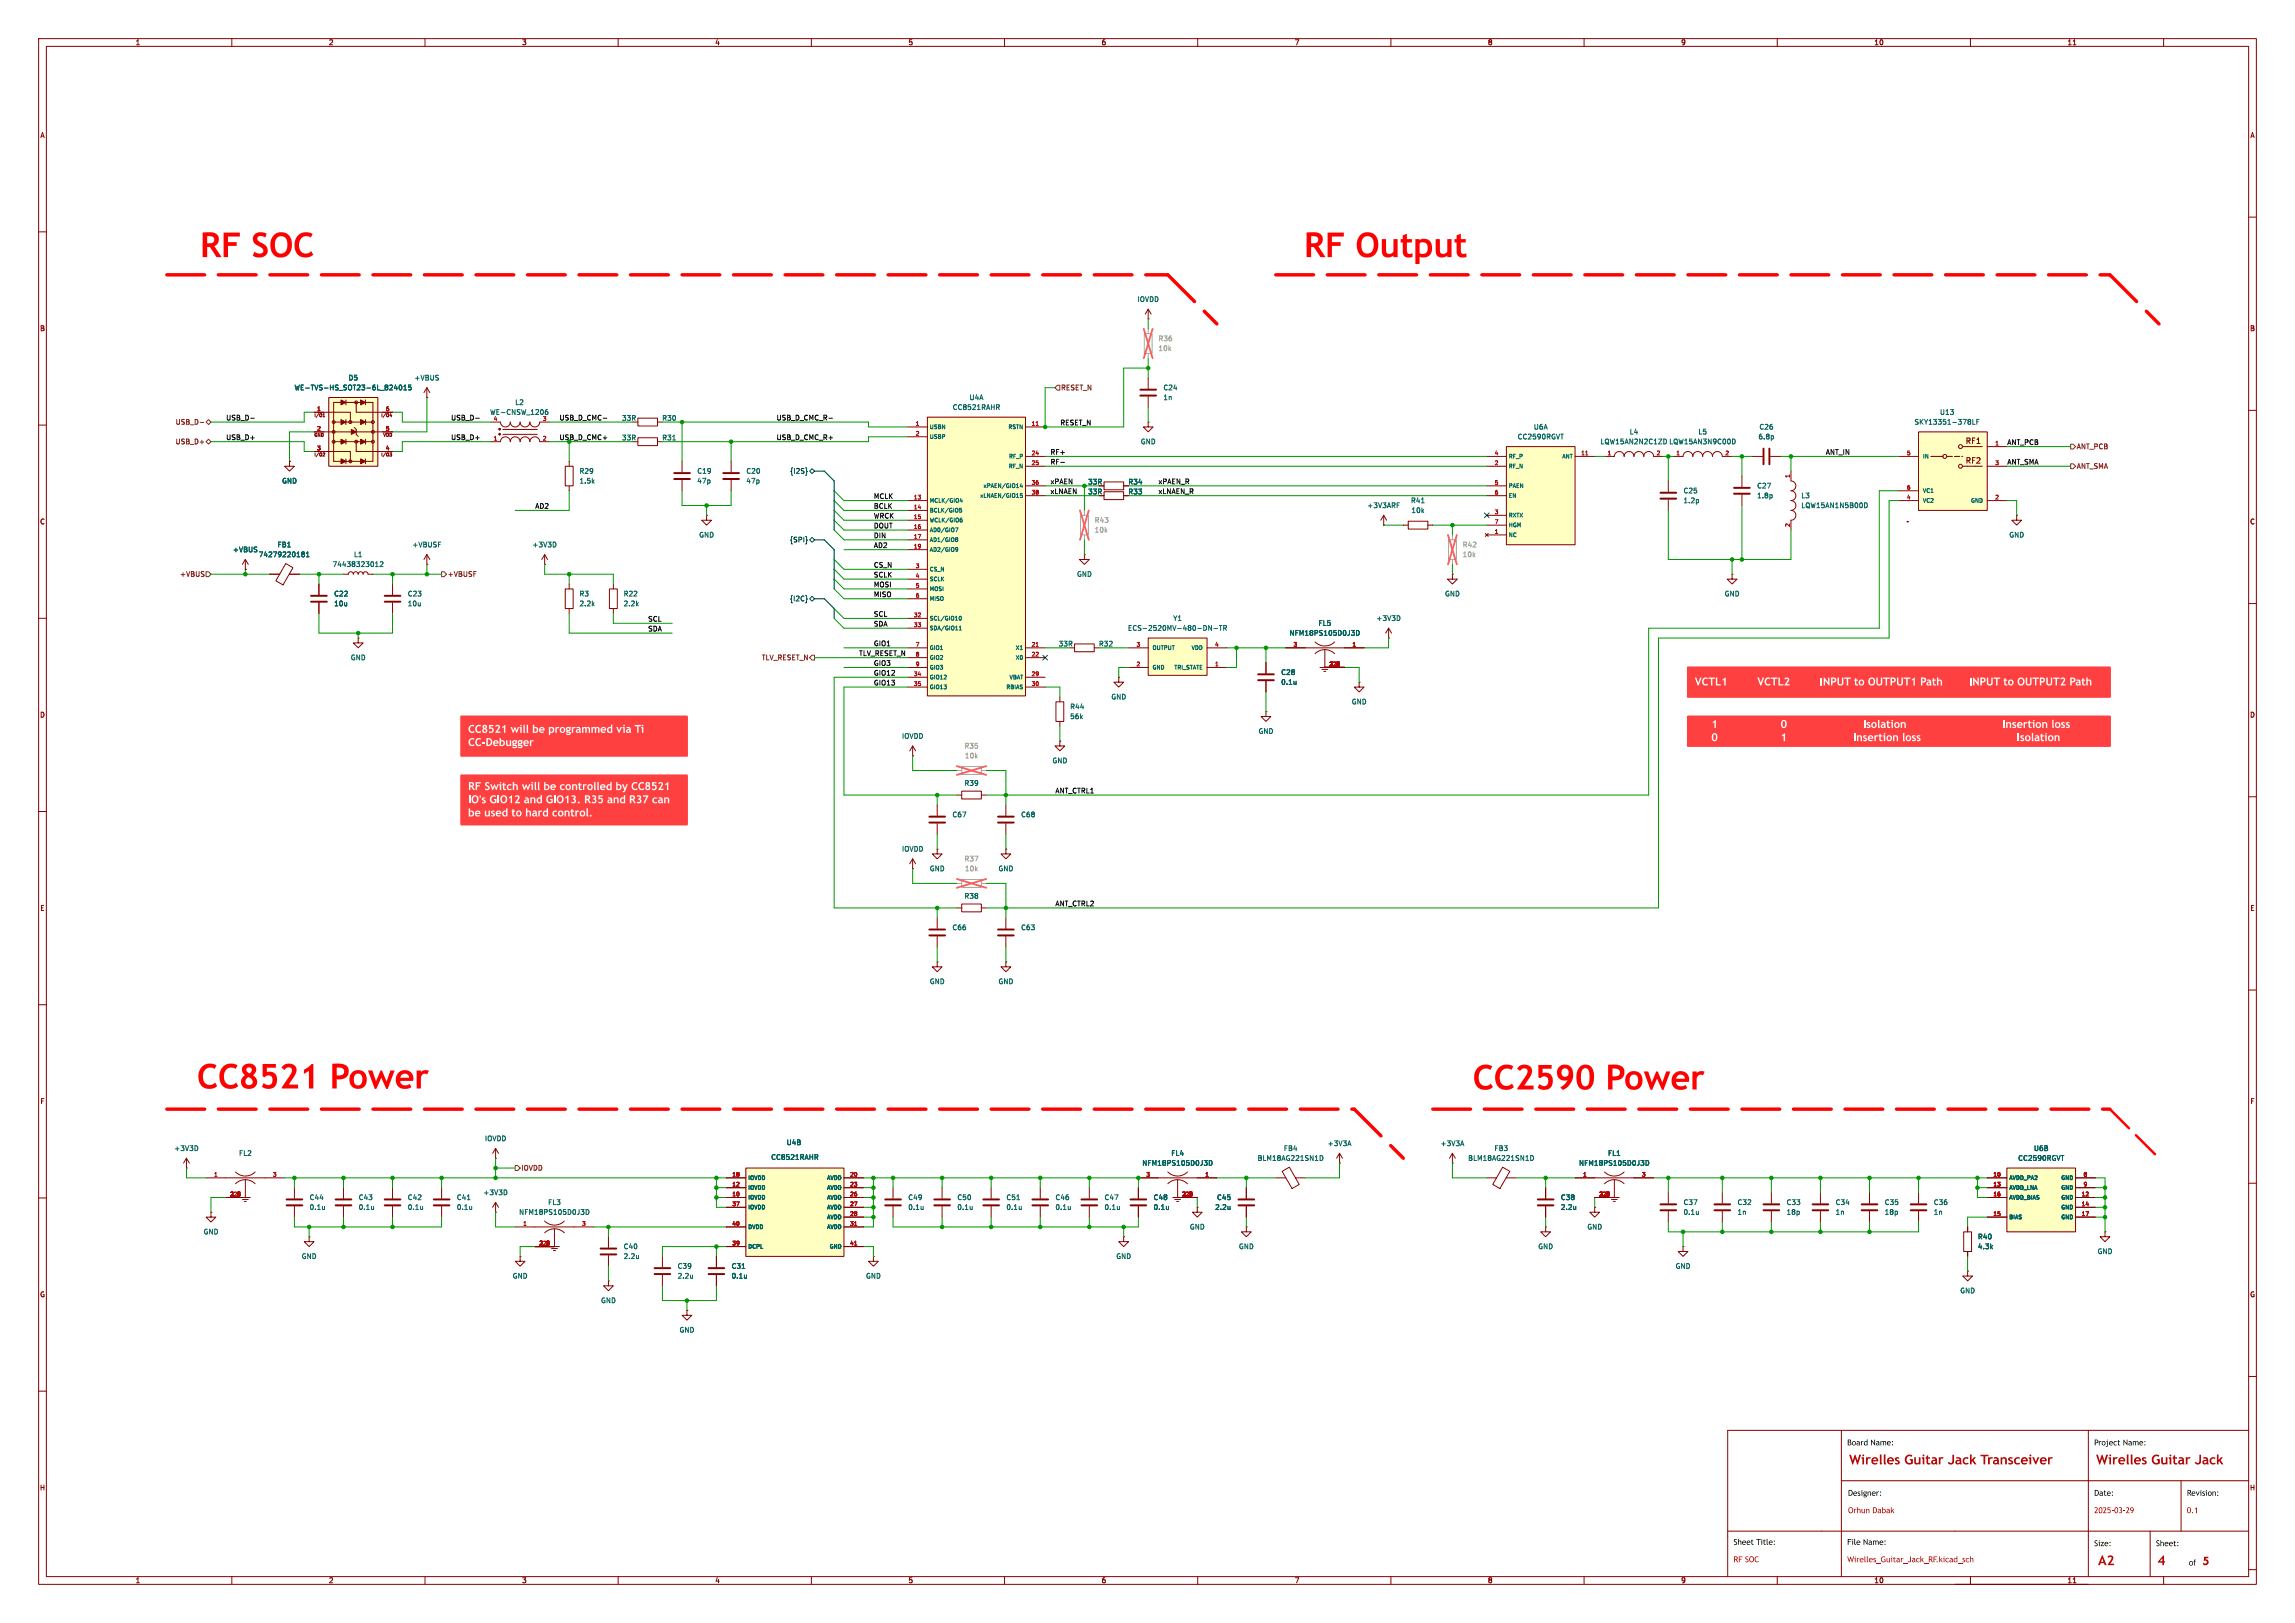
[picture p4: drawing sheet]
<svg xmlns="http://www.w3.org/2000/svg" width="594mm" height="420mm" viewBox="0 0 594 420" stroke-linecap="round" stroke-linejoin="round" font-family="sans-serif">
<defs><g id="words">
<g font-size="8.8" fill="#f00">
<text x="51.8" y="69.1">RFSOC</text>
<text x="337.5" y="69.1">RFOutput</text>
<text x="51" y="284.3">CC8521 Power</text>
<text x="381.2" y="284.5">CC2590 Power</text>
</g>
<g font-size="3.5" fill="#c20000">
<text x="478.6" y="380">Wirelles Guitar Jack Transceiver</text>
<text x="542.5" y="380">Wirelles Guitar Jack</text>
<text x="543" y="406">A2</text>
<text x="558.4" y="406">4</text>
<text x="570" y="405.9">5</text>
</g>
<g font-size="2.8" fill="#fff">
<text x="438.7" y="178.2">VCTL1</text>
<text x="454.8" y="178.2">VCTL2</text>
<text x="471" y="178.2">INPUTto OUTPUT1Path</text>
<text x="509.7" y="178.2">INPUTto OUTPUT2Path</text>
<text x="121.2" y="190.5">CC8521 will be programmedvia Ti</text>
<text x="442.9" y="189.2">1</text>
<text x="460.9" y="189.2">0</text>
<text x="482.2" y="189.2">Isolation</text>
<text x="518.3" y="189.2">Insertion loss</text>
<text x="121.2" y="193.9">CC-Debugger</text>
<text x="442.9" y="192.6">0</text>
<text x="460.9" y="192.6">1</text>
<text x="479.6" y="192.6">Insertion loss</text>
<text x="522" y="192.6">Isolation</text>
<text x="121.2" y="205.3">RFSwitch will be controlled by CC8521</text>
<text x="121.2" y="208.7">IO'sGIO12 and GIO13. R35 and R37 can</text>
<text x="121.2" y="212.1">be usedto hard control.</text>
</g>
<g font-size="2.1">
<text x="478.1" y="374.6">Board Name:</text>
<text x="542" y="374.6">Project Name:</text>
<text x="478.3" y="387.7">Designer:</text>
<text x="542" y="387.7">Date:</text>
<text x="566" y="387.7">Revision:</text>
<text x="448.7" y="400.4">Sheet Title:</text>
<text x="478.1" y="400.4">File Name:</text>
<text x="542" y="400.7">Size:</text>
<text x="558" y="400.7">Sheet:</text>
<text x="566.5" y="405.7">of</text>
</g>
<g font-size="2.1" fill="#c20000">
<text x="478.3" y="392.2">Orhun Dabak</text>
<text x="542" y="392.2">2025-03-29</text>
<text x="566" y="392.2">0.1</text>
<text x="448.7" y="404.9">RFSOC</text>
<text x="478.1" y="404.9">Wirelles_Guitar_Jack_RF.kicad_sch</text>
</g>
<g font-size="2" fill="#840000">
<text x="508.6" y="115.1">RF1</text>
<text x="508.6" y="120.2">RF2</text>
</g>
<g font-size="1.8" fill="#840000">
<text x="35" y="11.9">1</text>
<text x="85" y="11.9">2</text>
<text x="135" y="11.9">3</text>
<text x="185" y="11.9">4</text>
<text x="235" y="11.9">5</text>
<text x="285" y="11.9">6</text>
<text x="335" y="11.9">7</text>
<text x="385" y="11.9">8</text>
<text x="435" y="11.9">9</text>
<text x="485" y="11.9">10</text>
<text x="535" y="11.9">11</text>
<text x="10.3" y="35.9">A</text>
<text x="582.3" y="35.9">A</text>
<text x="10.3" y="85.9">B</text>
<text x="582.3" y="85.9">B</text>
<text x="10.3" y="135.9">C</text>
<text x="582.3" y="135.9">C</text>
<text x="10.3" y="185.9">D</text>
<text x="582.3" y="185.9">D</text>
<text x="10.3" y="235.9">E</text>
<text x="582.3" y="235.9">E</text>
<text x="10.3" y="285.9">F</text>
<text x="582.3" y="285.9">F</text>
<text x="10.3" y="335.9">G</text>
<text x="582.3" y="335.9">G</text>
<text x="10.2" y="385.9">H</text>
<text x="582.2" y="385.9">H</text>
<text x="35" y="409.9">1</text>
<text x="85" y="409.9">2</text>
<text x="135" y="409.9">3</text>
<text x="185" y="409.9">4</text>
<text x="235" y="409.9">5</text>
<text x="285" y="409.9">6</text>
<text x="335" y="409.9">7</text>
<text x="385" y="409.9">8</text>
<text x="435" y="409.9">9</text>
<text x="485" y="409.9">10</text>
<text x="535" y="409.9">11</text>
</g>
<g font-size="1.8" fill="#006464">
<text x="294.3" y="78.3">IOVDD</text>
<text x="76.1" y="101.2">WE-TVS-HS_SOT23-6L_824015</text>
<text x="90.1" y="98.7">D5</text>
<text x="107.2" y="98.7">+VBUS</text>
<text x="301" y="101.2">C24</text>
<text x="126.7" y="107.5">WE-CNSW_1206</text>
<text x="133.2" y="105">L2</text>
<text x="246.5" y="106.3">CC8521RAHR</text>
<text x="250.8" y="103.7">U4A</text>
<text x="301" y="103.7">1n</text>
<text x="502" y="107.5">U13</text>
<text x="160.9" y="109.1">33R</text>
<text x="171.3" y="109.1">R30</text>
<text x="392.7" y="113.9">CC2590RGVT</text>
<text x="396.9" y="111.4">U6A</text>
<text x="421.7" y="112.6">L4</text>
<text x="439.5" y="112.6">L5</text>
<text x="455" y="113.9">6.8p</text>
<text x="455.3" y="111.4">C26</text>
<text x="495.4" y="110.1">SKY13351-378LF</text>
<text x="160.9" y="114.1">33R</text>
<text x="171.3" y="114.1">R31</text>
<text x="295.1" y="115.2">GND</text>
<text x="414.1" y="115.2">LQW15AN2N2C1ZD</text>
<text x="431.9" y="115.2">LQW15AN3N9C00D</text>
<text x="72.9" y="125.3">GND</text>
<text x="149.9" y="125.3">1.5k</text>
<text x="149.9" y="122.8">R29</text>
<text x="180.3" y="122.8">C19</text>
<text x="180.3" y="125.3">47p</text>
<text x="193" y="122.8">C20</text>
<text x="193" y="125.3">47p</text>
<text x="281.5" y="125.6">33R</text>
<text x="291.9" y="125.6">R34</text>
<text x="281.5" y="128.1">33R</text>
<text x="291.9" y="128.1">R33</text>
<text x="353.8" y="131.7">+3V3ARF</text>
<text x="365.1" y="130.4">R41</text>
<text x="435.6" y="127.9">C25</text>
<text x="435.6" y="130.4">1.2p</text>
<text x="454.7" y="126.6">C27</text>
<text x="454.7" y="129.1">1.8p</text>
<text x="466.1" y="129.1">L3</text>
<text x="466.1" y="131.7">LQW15AN1N5B00D</text>
<text x="365.2" y="132.9">10k</text>
<text x="60.2" y="143.1">+VBUS</text>
<text x="71.7" y="141.8">FB1</text>
<text x="106.6" y="141.8">+VBUSF</text>
<text x="137.7" y="141.8">+3V3D</text>
<text x="180.8" y="139.3">GND</text>
<text x="519.9" y="139.3">GND</text>
<text x="66.9" y="144.4">74279220181</text>
<text x="86" y="146.9">74438323012</text>
<text x="91.5" y="144.4">L1</text>
<text x="278.6" y="149.5">GND</text>
<text x="86.4" y="154.5">C22</text>
<text x="105.4" y="154.5">C23</text>
<text x="149.9" y="154.5">R3</text>
<text x="161.3" y="154.5">R22</text>
<text x="373.9" y="154.5">GND</text>
<text x="446.3" y="154.5">GND</text>
<text x="86.4" y="157.1">10u</text>
<text x="105.4" y="157.1">10u</text>
<text x="149.9" y="157.1">2.2k</text>
<text x="161.3" y="157.1">2.2k</text>
<text x="303.6" y="160.9">Y1</text>
<text x="356.1" y="160.9">+3V3D</text>
<text x="273.9" y="167.5">33R</text>
<text x="284.3" y="167.5">R32</text>
<text x="291.8" y="163.4">ECS-2520MV-480-DN-TR</text>
<text x="333.6" y="164.7">NFM18PS105D0J3D</text>
<text x="341.1" y="162.2">FL5</text>
<text x="90.7" y="171">GND</text>
<text x="331.5" y="174.9">C28</text>
<text x="331.5" y="177.4">0.1u</text>
<text x="276.9" y="183.7">R44</text>
<text x="287.5" y="181.2">GND</text>
<text x="349.8" y="182.5">GND</text>
<text x="233.3" y="191.4">IOVDD</text>
<text x="276.9" y="186.3">56k</text>
<text x="325.6" y="190.1">GND</text>
<text x="272.3" y="197.7">GND</text>
<text x="249.5" y="203.6">R39</text>
<text x="246.4" y="211.7">C67</text>
<text x="264.2" y="211.7">C68</text>
<text x="233.3" y="220.6">IOVDD</text>
<text x="240.5" y="225.7">GND</text>
<text x="258.3" y="225.7">GND</text>
<text x="249.5" y="232.8">R38</text>
<text x="246.4" y="240.9">C66</text>
<text x="264.2" y="240.9">C63</text>
<text x="240.5" y="254.9">GND</text>
<text x="258.3" y="254.9">GND</text>
<text x="45" y="298">+3V3D</text>
<text x="61.7" y="299.3">FL2</text>
<text x="125.4" y="295.5">IOVDD</text>
<text x="203.5" y="296.5">U4B</text>
<text x="303" y="299.3">FL4</text>
<text x="332.2" y="298">FB4</text>
<text x="343.5" y="296.8">+3V3A</text>
<text x="372.7" y="296.8">+3V3A</text>
<text x="386.7" y="298">FB3</text>
<text x="416.1" y="299.3">FL1</text>
<text x="526.3" y="298">U6B</text>
<text x="199.5" y="300.3">CC8521RAHR</text>
<text x="295.5" y="301.9">NFM18PS105D0J3D</text>
<text x="325.4" y="300.6">BLM18AG221SN1D</text>
<text x="379.9" y="300.6">BLM18AG221SN1D</text>
<text x="408.6" y="301.9">NFM18PS105D0J3D</text>
<text x="522.2" y="300.6">CC2590RGVT</text>
<text x="80" y="310.7">C44</text>
<text x="92.7" y="310.7">C43</text>
<text x="105.4" y="310.7">C42</text>
<text x="118.1" y="310.7">C41</text>
<text x="125" y="309.5">+3V3D</text>
<text x="235" y="310.7">C49</text>
<text x="247.7" y="310.7">C50</text>
<text x="260.4" y="310.7">C51</text>
<text x="273.1" y="310.7">C46</text>
<text x="285.8" y="310.7">C47</text>
<text x="298.5" y="310.7">C48</text>
<text x="314.9" y="310.7">C45</text>
<text x="403.9" y="310.7">C38</text>
<text x="80" y="313.3">0.1u</text>
<text x="92.7" y="313.3">0.1u</text>
<text x="105.4" y="313.3">0.1u</text>
<text x="118.1" y="313.3">0.1u</text>
<text x="134.2" y="314.6">NFM18PS105D0J3D</text>
<text x="141.7" y="312">FL3</text>
<text x="235" y="313.3">0.1u</text>
<text x="247.7" y="313.3">0.1u</text>
<text x="260.4" y="313.3">0.1u</text>
<text x="273.1" y="313.3">0.1u</text>
<text x="285.8" y="313.3">0.1u</text>
<text x="298.5" y="313.3">0.1u</text>
<text x="314.4" y="313.3">2.2u</text>
<text x="403.9" y="313.3">2.2u</text>
<text x="435.6" y="312">C37</text>
<text x="435.6" y="314.6">0.1u</text>
<text x="449.6" y="312">C32</text>
<text x="449.6" y="314.6">1n</text>
<text x="462.3" y="312">C33</text>
<text x="462.3" y="314.6">18p</text>
<text x="475" y="312">C34</text>
<text x="475" y="314.6">1n</text>
<text x="487.7" y="312">C35</text>
<text x="487.7" y="314.6">18p</text>
<text x="500.4" y="312">C36</text>
<text x="500.4" y="314.6">1n</text>
<text x="52.6" y="319.6">GND</text>
<text x="161.3" y="323.4">C40</text>
<text x="307.8" y="318.4">GND</text>
<text x="320.5" y="323.4">GND</text>
<text x="398" y="323.4">GND</text>
<text x="410.7" y="318.4">GND</text>
<text x="511.8" y="320.9">R40</text>
<text x="511.8" y="323.4">4.3k</text>
<text x="78" y="326">GND</text>
<text x="161.3" y="326">2.2u</text>
<text x="175.3" y="328.5">C39</text>
<text x="189.2" y="328.5">C31</text>
<text x="288.8" y="326">GND</text>
<text x="433.6" y="328.5">GND</text>
<text x="542.8" y="324.7">GND</text>
<text x="132.6" y="331.1">GND</text>
<text x="175.3" y="331.1">2.2u</text>
<text x="189.2" y="331.1">0.1u</text>
<text x="224" y="331.1">GND</text>
<text x="507.2" y="334.9">GND</text>
<text x="155.4" y="337.4">GND</text>
<text x="175.8" y="345">GND</text>
</g>
<g font-size="1.8" fill="#989898">
<text x="299.7" y="88.5">R36</text>
<text x="299.7" y="91">10k</text>
<text x="283.2" y="135.5">R43</text>
<text x="283.2" y="138">10k</text>
<text x="378.5" y="141.8">R42</text>
<text x="378.5" y="144.4">10k</text>
<text x="249.5" y="193.9">R35</text>
<text x="249.6" y="196.4">10k</text>
<text x="249.5" y="223.1">R37</text>
<text x="249.6" y="225.7">10k</text>
</g>
<g font-size="1.8" fill="#725600">
<text x="274.5" y="101.2">RESET_N</text>
<text x="45.3" y="110.1">USB_D-</text>
<text x="45.3" y="115.2">USB_D+</text>
<text x="537.4" y="116.4">ANT_PCB</text>
<text x="537.4" y="121.5">ANT_SMA</text>
<text x="46.5" y="149.5">+VBUS</text>
<text x="115.8" y="149.5">+VBUSF</text>
<text x="197.1" y="171">TLV_RESET_N</text>
<text x="134.8" y="303.1">IOVDD</text>
</g>
<g font-size="1.8" fill="#0f0f0f">
<text x="58.4" y="108.9">USB_D-</text>
<text x="58.4" y="113.9">USB_D+</text>
<text x="116.6" y="113.9">USB_D+</text>
<text x="116.6" y="108.9">USB_D-</text>
<text x="144.7" y="108.9">USB_D_CMC-</text>
<text x="200.9" y="108.9">USB_D_CMC_R-</text>
<text x="200.9" y="113.9">USB_D_CMC_R+</text>
<text x="274.3" y="110.1">RESET_N</text>
<text x="271.8" y="117.8">RF+</text>
<text x="472.4" y="117.8">ANT_IN</text>
<text x="519.4" y="115.2">ANT_PCB</text>
<text x="271.8" y="125.4">xPAEN</text>
<text x="271.8" y="120.3">RF-</text>
<text x="299.7" y="125.4">xPAEN_R</text>
<text x="519.4" y="120.3">ANT_SMA</text>
<text x="138.4" y="131.7">AD2</text>
<text x="226.1" y="129.2">MCLK</text>
<text x="226.1" y="131.7">BCLK</text>
<text x="271.8" y="127.9">xLNAEN</text>
<text x="299.7" y="127.9">xLNAEN_R</text>
<text x="226.1" y="136.8">DOUT</text>
<text x="226.1" y="134.3">WRCK</text>
<text x="226.1" y="139.3">DIN</text>
<text x="226.1" y="141.9">AD2</text>
<text x="226.1" y="149.5">SCLK</text>
<text x="226.1" y="147">CS_N</text>
<text x="226.1" y="152">MOSI</text>
<text x="226.1" y="154.6">MISO</text>
<text x="167.6" y="160.9">SCL</text>
<text x="226.1" y="159.7">SCL</text>
<text x="167.6" y="163.5">SDA</text>
<text x="226.1" y="162.2">SDA</text>
<text x="226.1" y="167.3">GIO1</text>
<text x="222.2" y="169.8">TLV_RESET_N</text>
<text x="226.1" y="172.4">GIO3</text>
<text x="226.1" y="177.5">GIO13</text>
<text x="226.1" y="174.9">GIO12</text>
<text x="273" y="205.4">ANT_CTRL1</text>
<text x="273" y="234.6">ANT_CTRL2</text>
</g>
<text font-size="1.8" fill="#009600" x="144.7" y="113.9">USB_D_CMC+</text>
<g font-size="1.8" fill="#000084">
<text x="204.1" y="122.9">{I2S}</text>
<text x="204.1" y="140.7">{SPI}</text>
<text x="204.1" y="156">{I2C}</text>
</g>
<g font-size="1.4" fill="#a90000">
<text x="81.9" y="106.4">1</text>
<text x="99.7" y="106.4">6</text>
<text x="81.9" y="111.5">2</text>
<text x="99.7" y="111.5">5</text>
<text x="127.7" y="109">4</text>
<text x="140.4" y="109">3</text>
<text x="236.9" y="110.2">1</text>
<text x="236.9" y="112.8">2</text>
<text x="266.9" y="110.2">11</text>
<text x="81.9" y="116.6">3</text>
<text x="99.7" y="116.6">4</text>
<text x="127.7" y="114">1</text>
<text x="140.4" y="114">2</text>
<text x="266.9" y="117.9">24</text>
<text x="386.7" y="117.9">4</text>
<text x="409.1" y="117.9">11</text>
<text x="416" y="117.9">1</text>
<text x="428.7" y="117.9">2</text>
<text x="433.7" y="117.9">1</text>
<text x="446.4" y="117.9">2</text>
<text x="493.4" y="117.9">5</text>
<text x="516.3" y="115.3">1</text>
<text x="266.9" y="120.4">25</text>
<text x="266.9" y="125.5">36</text>
<text x="386.7" y="120.4">2</text>
<text x="386.7" y="125.5">5</text>
<text x="463.3" y="123.8" transform="rotate(-90 463.3 123.8)">1</text>
<text x="516.3" y="120.4">3</text>
<text x="236.4" y="129.3">13</text>
<text x="236.4" y="131.8">14</text>
<text x="266.9" y="128">38</text>
<text x="386.7" y="128">6</text>
<text x="493.4" y="129.3">4</text>
<text x="493.4" y="126.7">6</text>
<text x="516.3" y="129.3">2</text>
<text x="236.4" y="134.4">15</text>
<text x="236.4" y="136.9">16</text>
<text x="386.7" y="133.1">3</text>
<text x="386.7" y="135.6">7</text>
<text x="463.3" y="136.5" transform="rotate(-90 463.3 136.5)">2</text>
<text x="236.4" y="139.4">17</text>
<text x="236.4" y="142">19</text>
<text x="386.7" y="138.2">1</text>
<text x="236.9" y="147.1">3</text>
<text x="236.9" y="149.6">4</text>
<text x="236.9" y="152.1">5</text>
<text x="236.9" y="154.7">6</text>
<text x="236.4" y="159.8">32</text>
<text x="236.4" y="162.3">33</text>
<text x="236.9" y="167.4">7</text>
<text x="266.9" y="167.4">21</text>
<text x="294" y="167.4">3</text>
<text x="314.4" y="167.4">4</text>
<text x="334.7" y="167.4">3</text>
<text x="349.9" y="167.4">1</text>
<text x="236.9" y="169.9">8</text>
<text x="236.9" y="172.5">9</text>
<text x="266.9" y="169.9">22</text>
<text x="294" y="172.5">2</text>
<text x="314.4" y="172.5">1</text>
<text x="344" y="172.5">2_1</text>
<text x="344.8" y="172.5">22</text>
<text x="345.5" y="172.5">2</text>
<text x="236.4" y="175">34</text>
<text x="236.4" y="177.5">35</text>
<text x="266.9" y="175">29</text>
<text x="266.9" y="177.5">30</text>
<text x="55.3" y="304.5">1</text>
<text x="70.5" y="304.5">3</text>
<text x="189.4" y="304.5">18</text>
<text x="219.9" y="304.5">20</text>
<text x="296.6" y="304.5">3</text>
<text x="311.8" y="304.5">1</text>
<text x="409.6" y="304.5">1</text>
<text x="424.8" y="304.5">3</text>
<text x="515.8" y="304.5">10</text>
<text x="539.1" y="304.5">8</text>
<text x="59.5" y="309.6">2_1</text>
<text x="60.3" y="309.6">22</text>
<text x="61.1" y="309.6">5</text>
<text x="189.4" y="309.6">10</text>
<text x="189.4" y="307.1">12</text>
<text x="219.9" y="307.1">23</text>
<text x="219.9" y="309.6">26</text>
<text x="305.9" y="309.6">2_1</text>
<text x="306.7" y="309.6">22</text>
<text x="307.4" y="309.6">2</text>
<text x="413.8" y="309.6">2_1</text>
<text x="414.7" y="309.6">22</text>
<text x="415.4" y="309.6">2</text>
<text x="515.8" y="307.1">13</text>
<text x="515.8" y="309.6">16</text>
<text x="538.7" y="309.6">12</text>
<text x="539.1" y="307.1">9</text>
<text x="135.3" y="317.2">1</text>
<text x="150.5" y="317.2">3</text>
<text x="189.4" y="312.2">37</text>
<text x="189.4" y="317.2">40</text>
<text x="219.9" y="312.2">27</text>
<text x="219.9" y="314.7">28</text>
<text x="219.9" y="317.2">31</text>
<text x="515.8" y="314.7">15</text>
<text x="538.7" y="312.2">14</text>
<text x="538.7" y="314.7">17</text>
<text x="139.5" y="322.3">2_1</text>
<text x="140.4" y="322.3">22</text>
<text x="141.1" y="322.3">5</text>
<text x="189.4" y="322.3">39</text>
<text x="219.9" y="322.3">41</text>
</g>
<g font-size="1.4" fill="#006464">
<text x="240.5" y="111.2">USBN</text>
<text x="240.5" y="113.8">USBP</text>
<text x="260.8" y="111.2">RSTN</text>
<text x="261" y="118.8">RF_P</text>
<text x="390.4" y="118.8">RF_P</text>
<text x="404.2" y="118.8">ANT</text>
<text x="497.6" y="118.8">IN</text>
<text x="260.9" y="121.4">RF_N</text>
<text x="390.4" y="121.4">RF_N</text>
<text x="240.5" y="130.3">MCLK/GIO4</text>
<text x="253.5" y="129">xLNAEN/GIO15</text>
<text x="254.4" y="126.5">xPAEN/GIO14</text>
<text x="390.4" y="126.5">PAEN</text>
<text x="390.4" y="129">EN</text>
<text x="497.6" y="130.3">VC2</text>
<text x="497.6" y="127.7">VC1</text>
<text x="510" y="130.3">GND</text>
<text x="240.5" y="132.8">BCLK/GIO5</text>
<text x="240.5" y="135.4">WCLK/GIO6</text>
<text x="240.5" y="137.9">AD0/GIO7</text>
<text x="390.4" y="134.1">RXTX</text>
<text x="390.4" y="136.6">HGM</text>
<text x="240.5" y="140.4">AD1/GIO8</text>
<text x="240.5" y="143">AD2/GIO9</text>
<text x="390.4" y="139.2">NC</text>
<text x="240.5" y="148.1">CS_N</text>
<text x="240.5" y="150.6">SCLK</text>
<text x="240.5" y="153.1">MOSI</text>
<text x="240.5" y="155.7">MISO</text>
<text x="240.5" y="160.8">SCL/GIO10</text>
<text x="240.5" y="163.3">SDA/GIO11</text>
<text x="240.5" y="168.4">GIO1</text>
<text x="240.5" y="170.9">GIO2</text>
<text x="240.5" y="173.5">GIO3</text>
<text x="262.7" y="168.4">X1</text>
<text x="262.7" y="170.9">X0</text>
<text x="298.2" y="173.5">GND</text>
<text x="298.2" y="168.4">OUTPUT</text>
<text x="303.8" y="173.5">TRI_STATE</text>
<text x="308.2" y="168.4">VDD</text>
<text x="240.5" y="176">GIO12</text>
<text x="240.5" y="178.5">GIO13</text>
<text x="260.3" y="178.5">RBIAS</text>
<text x="261.1" y="176">VBAT</text>
<text x="193.5" y="305.5">IOVDD</text>
<text x="213.9" y="305.5">AVDD</text>
<text x="519.9" y="305.5">AVDD_PA2</text>
<text x="533.4" y="305.5">GND</text>
<text x="193.5" y="310.6">IOVDD</text>
<text x="193.5" y="308.1">IOVDD</text>
<text x="213.9" y="308.1">AVDD</text>
<text x="213.9" y="310.6">AVDD</text>
<text x="519.9" y="308.1">AVDD_LNA</text>
<text x="519.9" y="310.6">AVDD_BIAS</text>
<text x="533.4" y="310.6">GND</text>
<text x="533.4" y="308.1">GND</text>
<text x="193.5" y="313.2">IOVDD</text>
<text x="213.9" y="313.2">AVDD</text>
<text x="213.9" y="315.7">AVDD</text>
<text x="519.9" y="315.7">BIAS</text>
<text x="533.4" y="313.2">GND</text>
<text x="533.4" y="315.7">GND</text>
<text x="193.5" y="323.3">DCPL</text>
<text x="193.5" y="318.2">DVDD</text>
<text x="213.9" y="318.2">AVDD</text>
<text x="214.6" y="323.3">GND</text>
</g>
<g font-size="1.1" fill="#840000">
<text x="81.2" y="113.2">GND</text>
<text x="81.2" y="108.1">I/O1</text>
<text x="98.5" y="108.1">I/O4</text>
<text x="99.1" y="113.2">VDD</text>
<text x="81.2" y="118.3">I/O2</text>
<text x="98.5" y="118.3">I/O3</text>
</g>
</g></defs>
<g fill="none" stroke="#840000" stroke-width=".26">
<path d="M10 10h574v400h-574zM12 12h570v396h-570zM60 10v2M110 10v2M160 10v2M210 10v2M260 10v2M310 10v2M360 10v2M410 10v2M460 10v2M510 10v2"/>
<path d="M536.6 11.6h.7M560 10v2M10 60h2M582 56.2h2M10 110h2M582 106.2h2M10 160h2M582 156.2h2M10 210h2M582 206.2h2M10 260h2M582 256.2h2"/>
<path d="M10 310h2M582 306.2h2M582 356.2h2M10 360h2M476.6 370.1v37.9M540.5 370.1v37.9M582 370.1h-134.8v37.9M447.2 396.2h134.8M476.6 383.2h105.4M556.5 396.2v11.8M564.5 383.2v13M60 408v2"/>
<path d="M110 408v2M160 408v2M210 408v2M260 408v2M310 408v2M360 408v2M410 408v2M460 408v2M506 410h34.5M510 408v2M536.6 409.6h.7M560 408v2"/>
<path d="M582 406.2h2"/>
</g>
<g fill="#ff4040">
<path d="M436.9 185.4h109.2v7.6h-109.2z"/>
<path d="M436.9 172.7h109.2v7.6h-109.2z"/>
<path d="M119.4 200.7h58.4v12.7h-58.4z"/>
<path d="M119.4 185.4h58.4v10.2h-58.4z"/>
</g>
<g fill="none" stroke="#840000" stroke-width=".26">
<path d="M297.2 82.6h.1M297.2 80l-.8 1.3M297.2 80v2.6M297.2 80l.7 1.3M358.1 135.9h.1M358.1 133.4l-.7 1.2M358.1 133.4v2.5M358.1 133.4l.8 1.2M351.8 176.5v1.3h-1.3l1.3 1.3 1.3-1.3h-1.3M351.8 176.5h.1M400 317.5v1.3h1.3l-1.3 1.2-1.2-1.2h1.2M400 317.5h.1"/>
<path d="M435.6 322.6v1.3h1.3l-1.3 1.2-1.3-1.2h1.3M435.6 322.6h.1"/>
</g>
<path d="M296.2 86.4h2v5h-2zM297.2 85.1v1.3M297.2 91.4v1.3" fill="none" stroke="#a1a1a1" stroke-width=".26"/>
<path d="M296 85.1l2.3 7.6M298.3 85.1l-2.3 7.6" fill="none" stroke="#e65255" stroke-width=".46"/>
<path d="M361.6 130.1h.6" fill="none" stroke="#006464" stroke-width=".26"/>
<path d="M496.6 111.8h17.7v20.3h-17.7z" fill="#ffffc2"/>
<g fill="none" stroke="#840000" stroke-width=".26">
<path d="M496.6 111.8h17.7v20.3h-17.7z"/>
<circle cx="503.4" cy="118.1" r=".51"/>
</g>
<circle cx="493.6" cy="135" r=".2" fill="#840000"/>
<g fill="none" stroke="#840000" stroke-width=".26">
<path d="M297.2 97.8v2.8M297.2 109.2v1.3h1.2l-1.2 1.3-1.3-1.3h1.3M297.2 109.2h.1M297.2 102.6v2.8M491.5 118.1h5.1M499.7 118.1h3.2M503.9 118.1h1.4M505.8 118.1h1.4M507.7 118.1h.3M508 115.6h1.3M511.2 115.6h1.9M514.3 115.6h5.1"/>
<path d="M450.8 123.2v2.8M450.8 128v2.8M491.5 129.5h5.1M491.5 127h5.1M508 120.7h1.3M511.2 120.7h1.9M514.3 120.7h5.1M514.3 129.5h5.1M448.3 148.6v1.3h1.3l-1.3 1.2-1.3-1.2h1.3M448.3 148.6h.1M260.3 208.3v2.8M260.3 213.1v2.8"/>
<path d="M53.3 304.8h20.4M58.4 309.9h6.4M61 303.3a3.6 3.6 0 0 0 5 0M61 306.3a3.6 3.6 0 0 1 5 0M62.7 310.4h1.6M63.2 310.9h.6M63.5 305.3v4.6M101.6 307.3v2.8M101.6 312.2v2.8M114.3 307.3v2.8M114.3 312.2v2.8M128.3 313.7h.1"/>
<path d="M128.3 311.2l-.8 1.2M128.3 311.2v2.5M128.3 311.2l.7 1.2M133.3 317.5h20.4M141 316a3.6 3.6 0 0 0 5 0M141 319a3.6 3.6 0 0 1 5 0M143.5 318v4.6M445.8 308.6v2.8M445.8 313.4v2.8M134.6 325.1v1.3h1.3l-1.3 1.3-1.3-1.3h1.3M134.6 325.1h.1M138.4 322.6h6.4"/>
<path d="M142.7 323.1h1.6M143.3 323.6h.5M157.5 331.5v1.2h1.2l-1.2 1.3-1.3-1.3h1.3M157.5 331.5h.1M157.5 320v2.8M157.5 324.9v2.8M171.4 325.1v2.8M171.4 329.9v2.8"/>
<circle cx="507.4" cy="115.6" r=".51"/>
<circle cx="507.4" cy="120.7" r=".51"/>
</g>
<g fill="none" stroke="#006464" stroke-width=".26">
<path d="M510 108.7v.3M510 109.2v.5M510.6 108.5v1.3h.6M511.6 109.1h.5M512.2 108.5h-.6v1.3M458.6 128.1v.6M109.4 312.2v.8M109.4 312.9h-.1M120.9 310.5h.8M122.1 312.2v.8M122.1 312.9h-.1M131 308l.2 .5-.2 .6"/>
<path d="M151.7 313a.64 .64 0 0 1 .7 .6 .64 .64 0 0 1-.7 .7zM165.3 324.9v.8M165.3 325.6h-.1M179.2 329.9v.9M179.2 330.7h.1"/>
</g>
<g fill="none" stroke="#840000" stroke-width=".51">
<path d="M295.1 102.4h4.1M295.1 100.8h4.1M448.8 126.2h4.1M448.8 127.8h4.1M258.3 212.9h4.1M258.3 211.3h4.1M99.6 311.9h4M99.6 310.4h4M112.3 311.9h4M112.3 310.4h4M443.7 313.2h4.1M443.7 311.7h4.1"/>
<path d="M155.4 324.6h4.1M155.4 323.1h4.1M169.4 329.7h4.1M169.4 328.2h4.1"/>
</g>
<path d="M519.4 302.3h17.8v16.5h-17.8z" fill="#ffffc2"/>
<g fill="none" stroke="#840000" stroke-width=".26">
<path d="M463.5 121.9v2.6a1.27 1.27 0 0 1 1.3 1.2 1.27 1.27 0 0 1-1.3 1.3 1.27 1.27 0 0 1 1.3 1.3 1.27 1.27 0 0 1-1.3 1.2 1.27 1.27 0 0 1 1.3 1.3 1.27 1.27 0 0 1-1.3 1.3 1.27 1.27 0 0 1 1.3 1.3 1.27 1.27 0 0 1-1.3 1.2v2.6M522 133.4v1.2h1.2l-1.2 1.3-1.3-1.3h1.3M522 133.4h.1M276.9 167.6h1.2M278.1 166.6h5.1v2.1h-5.1zM283.2 167.6h1.3M289.6 175.3v1.2h1.2l-1.2 1.3-1.3-1.3h1.3M289.6 175.3h.1M327.7 171.5v2.7M327.7 176.3v2.8M236.2 195.6h.1M236.2 193v2.6"/>
<path d="M236.2 193l-.7 1.3M236.2 193l.8 1.3M273.3 181.6h2v5.1h-2zM274.3 191.8v1.2h1.3l-1.3 1.3-1.3-1.3h1.3M274.3 191.8h.1M274.3 180.3v1.3M274.3 186.7v1.3M242.6 219.7v1.3h1.2l-1.2 1.3-1.3-1.3h1.3M242.6 219.7h.1M242.6 208.3v2.8M242.6 213.1v2.8M247.6 205.7h1.3"/>
<path d="M248.9 204.7h5.1v2.1h-5.1zM254 205.7h1.3M260.3 219.7v1.3h1.3l-1.3 1.3-1.2-1.3h1.2M260.3 219.7h.1M236.2 224.8h.1M236.2 222.3l-.7 1.2M236.2 222.3v2.5M236.2 222.3l.8 1.2M242.6 237.5v2.8M247.6 235h1.3M248.9 233.9h5.1v2.1h-5.1zM254 235h1.3"/>
<path d="M260.3 237.5v2.8M242.6 248.9v1.3h1.2l-1.2 1.3-1.3-1.3h1.3M242.6 248.9h.1M242.6 242.3v2.8M260.3 248.9v1.3h1.3l-1.3 1.3-1.2-1.3h1.2M260.3 248.9h.1M260.3 242.3v2.8M375.9 298.5l-.7 1.2M375.9 298.5v2.5M375.9 298.5l.8 1.2M375.9 301h.1M384.8 304.8h2.5"/>
<path d="M388.9 302l1.9 1.1-2.6 4.5-1.8-1.1zM389.8 304.8h2.6M400 307.3v2.8M400 312.2v2.8M412.7 312.4v1.3h1.3l-1.3 1.3-1.2-1.3h1.2M412.7 312.4h.1M431.8 308.6v2.8M431.8 313.4v2.8M458.5 308.6v2.8M458.5 313.4v2.8M471.2 308.6v2.8M471.2 313.4v2.8"/>
<path d="M483.9 308.6v2.8M483.9 313.4v2.8M496.6 308.6v2.8M496.6 313.4v2.8M508.3 318.8h2v5.1h-2zM509.3 317.5v1.3M514.3 304.8h5.1M514.3 309.9h5.1M514.3 307.3h5.1M514.3 315h5.1M519.4 302.3h17.8v16.5h-17.8zM537.2 304.8h5.1"/>
<path d="M537.2 309.9h5.1M537.2 307.3h5.1M537.2 312.4h5.1M537.2 315h5.1M185.4 325.1v2.8M185.4 329.9v2.8M509.3 328.9v1.3h1.2l-1.2 1.3-1.3-1.3h1.3M509.3 328.9h.1M509.3 323.9v1.2"/>
</g>
<g fill="none" stroke="#840000" stroke-width=".51">
<path d="M325.6 176h4.1M325.6 174.5h4.1M240.5 212.9h4.1M240.5 211.3h4.1M240.5 242.1h4.1M240.5 240.5h4.1M258.3 242.1h4.1M258.3 240.5h4.1M398 311.9h4.1M398 310.4h4.1M429.8 313.2h4M429.8 311.7h4"/>
<path d="M456.4 313.2h4.1M456.4 311.7h4.1M469.1 313.2h4.1M469.1 311.7h4.1M481.8 313.2h4.1M481.8 311.7h4.1M494.5 313.2h4.1M494.5 311.7h4.1M183.4 329.7h4.1M183.4 328.2h4.1"/>
</g>
<g fill="none" stroke="#006464" stroke-width=".26">
<path d="M482.6 130.1a.64 .64 0 0 1 .7 .7 .64 .64 0 0 1-.7 .6M335.5 176.3v.8M335.5 177h-.1M378.2 296.1h.6M378.5 295.2l.4 1.3M396.2 299a.64 .64 0 0 1 .7 .7 .64 .64 0 0 1-.7 .6M407.8 312.2v.8M407.8 312.9h.1M439.6 313.4v.9M439.6 314.1l-.1 .1M192.1 328.2h.7M193.2 329.9v.9"/>
<path d="M193.2 330.7h.1"/>
</g>
<path d="M247.6 199.4h1.3M248.9 198.4h5.1v2h-5.1zM254 199.4h1.3M247.6 228.6h1.3M248.9 227.6h5.1v2h-5.1zM254 228.6h1.3" fill="none" stroke="#a1a1a1" stroke-width=".26"/>
<path d="M247.6 198.2l7.7 2.3M255.3 198.2l-7.7 2.3M247.6 227.5l7.7 2.2M255.3 227.5l-7.7 2.2" fill="none" stroke="#e65255" stroke-width=".46"/>
<path d="M297.2 165.1h15.2v9.7h-15.2z" fill="#ffffc2"/>
<g fill="none" stroke="#840000" stroke-width=".26">
<path d="M415.3 118.1h2.5a1.27 1.27 0 0 1 1.3-1.3 1.27 1.27 0 0 1 1.3 1.3 1.27 1.27 0 0 1 1.2-1.3 1.27 1.27 0 0 1 1.3 1.3 1.27 1.27 0 0 1 1.3-1.3 1.27 1.27 0 0 1 1.2 1.3 1.27 1.27 0 0 1 1.3-1.3 1.27 1.27 0 0 1 1.3 1.3h2.5M433.1 118.1h2.5a1.27 1.27 0 0 1 1.3-1.3 1.27 1.27 0 0 1 1.2 1.3 1.27 1.27 0 0 1 1.3-1.3 1.27 1.27 0 0 1 1.3 1.3 1.27 1.27 0 0 1 1.3-1.3 1.27 1.27 0 0 1 1.2 1.3 1.27 1.27 0 0 1 1.3-1.3 1.27 1.27 0 0 1 1.3 1.3h2.5M453.4 118.1h2.8M458.2 118.1h2.8M363.2 135.9h1.3M364.5 134.9h5.1v2h-5.1zM369.6 135.9h1.2M431.8 124.5v2.8M431.8 129.3v2.8M63.5 147.3h.1M63.5 144.8l.8 1.3M63.5 144.8v2.5"/>
<path d="M63.5 144.8l-.8 1.3M69.8 148.6h2.6M74 145.8l1.8 1.1-2.5 4.5-1.9-1.1zM74.9 148.6h2.6M82.5 151.1v2.8M82.5 156v2.8M88.9 148.6h1.3l.2-.5 .4-.1 .5 .1 .1 .5 .2-.5 .5-.1 .4 .1 .2 .5 .2-.5 .4-.1 .5 .1 .2 .5 .2-.5 .4-.1 .5 .1 .1 .5h1.3M110.5 146.1h.1M110.5 143.5l-.8 1.3M110.5 143.5v2.6M110.5 143.5l.8 1.3M141 146.1h.1"/>
<path d="M141 143.5l-.8 1.3M141 143.5v2.6M141 143.5l.7 1.3M146.3 152.4h2v5.1h-2zM147.3 151.1v1.3M147.3 157.5v1.3M157.7 152.4h2.1v5.1h-2.1zM158.7 151.1v1.3M158.7 157.5v1.3M375.9 148.6v1.3h1.3l-1.3 1.2-1.3-1.2h1.3M375.9 148.6h.1M92.7 165.1v1.3h1.3l-1.3 1.2-1.3-1.2h1.3"/>
<path d="M92.7 165.1h.1M292.1 172.7h5.1M292.1 167.6h5.1M297.2 165.1h15.2v9.7h-15.2zM312.4 172.7h5.1M312.4 167.6h5.1M332.7 167.6h20.4M340.4 166.1a3.6 3.6 0 0 0 5 0M340.4 169.2a3.6 3.6 0 0 1 5 0M341.6 172.7h6.4M342.1 173.2h1.6M342.6 173.7h.6"/>
<path d="M342.9 168.1v4.6M359.4 165.1h.1M359.4 162.6l.8 1.2M359.4 162.6v2.5M359.4 162.6l-.8 1.2M327.7 184.2v1.2h-1.3l1.3 1.3 1.2-1.3h-1.2M327.7 184.2h.1M407.7 304.8h20.3M412.7 309.9h6.4M415.3 303.3a3.6 3.6 0 0 0 5.1 0M415.3 306.3a3.6 3.6 0 0 1 5.1 0M417.1 310.4h1.5"/>
<path d="M417.6 310.9h.5M417.8 305.3v4.6M544.8 318.8v1.2h1.3l-1.3 1.3-1.2-1.3h1.2M544.8 318.8h.1"/>
</g>
<g fill="none" stroke="#006464" stroke-width=".26">
<path d="M430.9 113.6a.69 .69 0 0 1 .5 .6 .69 .69 0 0 1-.5 .7M448.4 113.6a.64 .64 0 0 1 .7 .6 .64 .64 0 0 1-.7 .7M459 112.9v.6M367.9 130.1h.7M439.6 129.4v.6M78.3 143.4l-.2-.3 .2-.3 .5 .3-.2 .3M78.3 143.4l-.2 .2 .2 .5 .5-.3-.2-.4M78.3 143.4h.3M79.3 144.1h.7M79.3 143.2l.4-.4v1.3M97.2 146.6h.7M97.3 145.7l.2-.3v1.2"/>
<path d="M98.4 145.5l.5-.1 .2 .3-.8 .9h.8M143.7 140.3l.2 .5-.2 .7M362.1 159.4l.2 .5-.2 .6M313.6 161.9v1.2l-.8-1.2v1.2M314.2 162.7h.9M315.6 161.9h.7M315.9 161.9v1.2M316.7 162.5h.6l.1-.5-.7-.1v1.2M317 162.5l.4 .6M351.1 163.1a.64 .64 0 0 1 .7 .7 .64 .64 0 0 1-.7 .6zM426 300.3a.64 .64 0 0 1 .8 .6 .64 .64 0 0 1-.8 .7z"/>
</g>
<path d="M456.4 116.1v4M458 116.1v4M429.8 129h4M429.8 127.5h4M80.5 155.7h4.1M80.5 154.2h4.1" fill="none" stroke="#840000" stroke-width=".51"/>
<path d="M374.9 139.7h2v5.1h-2zM375.9 138.4v1.3M375.9 144.8v1.3" fill="none" stroke="#a1a1a1" stroke-width=".26"/>
<path d="M374.8 138.4l2.3 7.7M377.1 138.4l-2.3 7.7" fill="none" stroke="#e65255" stroke-width=".46"/>
<path d="M389.9 115.6h17.8v25.4h-17.8z" fill="#ffffc2"/>
<g fill="none" stroke="#840000" stroke-width=".26">
<path d="M384.8 118.1h5.1M389.9 115.6h17.8v25.4h-17.8zM407.7 118.1h5M384.4 138l.8 .8M384.8 138.4h5.1M384.8 120.7h5.1M384.8 133.4h5.1M384.8 125.7h5.1M384.8 128.3h5.1M384.8 135.9h5.1M385.2 138l-.8 .8M101.6 151.1v2.8"/>
<path d="M101.6 156v2.8M346.7 298.5l.8 1.2M346.7 298.5v2.5M346.7 298.5l-.8 1.2M54.6 313.7v1.3h1.3l-1.3 1.2-1.3-1.2h1.3M54.6 313.7h.1M76.2 307.3v2.8M76.2 312.2v2.8M88.9 307.3v2.8M88.9 312.2v2.8M294.6 304.8h20.4M302.3 303.3a3.6 3.6 0 0 0 5 0"/>
<path d="M302.3 306.3a3.6 3.6 0 0 1 5 0M303.5 309.9h6.4M304 310.4h1.6M304.5 310.9h.6M304.8 305.3v4.6M330.2 304.8h2.6M331.9 303.1l1.8-1.1 2.6 4.5-1.9 1.1zM335.3 304.8h2.5M346.7 301h.1M80 320v1.3h1.3l-1.3 1.3-1.3-1.3h1.3M80 320h.1"/>
</g>
<path d="M410.4 117.7h.6" fill="none" stroke="#a90000" stroke-width=".26"/>
<path d="M99.6 155.7h4M99.6 154.2h4M74.2 311.9h4M74.2 310.4h4M86.9 311.9h4M86.9 310.4h4" fill="none" stroke="#840000" stroke-width=".51"/>
<path d="M341.7 299a.64 .64 0 0 1 .7 .7 .64 .64 0 0 1-.7 .6M348.9 296.1h.7M349.2 295.2l.5 1.3M84 312.2v.8M84 312.9h-.1M96.7 312.2v.8M96.7 312.9h-.1M313 300.3a.64 .64 0 0 1 .7 .6 .64 .64 0 0 1-.7 .7z" fill="none" stroke="#006464" stroke-width=".26"/>
<path d="M193 302.3h25.4v22.8h-25.4z" fill="#ffffc2"/>
<g fill="none" stroke="#840000" stroke-width=".26">
<path d="M110.5 102.9h.1M110.5 100.3l-.8 1.3M110.5 100.3v2.6M110.5 100.3l.8 1.3M127 109.2h2.5a1.27 1.27 0 0 0 1.3 1.3 1.27 1.27 0 0 0 1.3-1.3 1.27 1.27 0 0 0 1.2 1.3 1.27 1.27 0 0 0 1.3-1.3 1.27 1.27 0 0 0 1.3 1.3 1.27 1.27 0 0 0 1.3-1.3 1.27 1.27 0 0 0 1.2 1.3 1.27 1.27 0 0 0 1.3-1.3h2.5M127 114.3h2.5a1.27 1.27 0 0 1 1.3-1.3 1.27 1.27 0 0 1 1.3 1.3 1.27 1.27 0 0 1 1.2-1.3 1.27 1.27 0 0 1 1.3 1.3 1.27 1.27 0 0 1 1.3-1.3 1.27 1.27 0 0 1 1.3 1.3 1.27 1.27 0 0 1 1.2-1.3 1.27 1.27 0 0 1 1.3 1.3h2.5M130.2 112.4h8.9M130.2 111.1h8.9M147.3 119.4v1.3M163.8 114.3h1.3M163.8 109.2h1.3M165.1 113.3h5.1v2h-5.1z"/>
<path d="M165.1 108.2h5.1v2h-5.1zM170.2 114.3h1.2M170.2 109.2h1.2M176.5 119.4v2.8M146.3 120.7h2v5h-2zM147.3 125.7v1.3M176.5 124.2v2.8M182.9 133.4v1.2h1.2l-1.2 1.3-1.3-1.3h1.3M182.9 133.4h.1M48.3 299.7l-.8 1.3M48.3 299.7v2.6M48.3 299.7l.7 1.3"/>
<path d="M128.3 299.7h.1M128.3 297.2l-.8 1.3M128.3 297.2v2.5M128.3 297.2l.7 1.3M48.3 302.3h.1M188 309.9h5M188 307.3h5M188 304.8h5M188 312.4h5M188 317.5h5M193 302.3h25.4v22.8h-25.4zM218.4 309.9h5.1"/>
<path d="M218.4 307.3h5.1M218.4 304.8h5.1M218.4 312.4h5.1M218.4 315h5.1M218.4 317.5h5.1M231.1 307.3v2.8M231.1 312.2v2.8M243.8 307.3v2.8M243.8 312.2v2.8M256.5 307.3v2.8M256.5 312.2v2.8M269.2 307.3v2.8"/>
<path d="M269.2 312.2v2.8M281.9 307.3v2.8M281.9 312.2v2.8M294.6 307.3v2.8M294.6 312.2v2.8M309.9 312.4v1.3h-1.3l1.3 1.3 1.2-1.3h-1.2M309.9 312.4h.1M322.6 317.5v1.3h-1.3l1.3 1.2 1.2-1.2h-1.2M322.6 317.5h.1M322.6 307.3v2.8M322.6 312.2v2.8M177.8 339.1v1.3h1.3l-1.3 1.2-1.3-1.2h1.3"/>
<path d="M177.8 339.1h.1M188 322.6h5M218.4 322.6h5.1M226.1 325.1v1.3h1.2l-1.2 1.3-1.3-1.3h1.3M226.1 325.1h.1M290.8 320v1.3h1.3l-1.3 1.3-1.2-1.3h1.2M290.8 320h.1"/>
</g>
<path d="M221.2 317.1h.6M221.2 322.2h.6" fill="none" stroke="#a90000" stroke-width=".26"/>
<g fill="none" stroke="#006464" stroke-width=".26">
<path d="M141.7 106l-.5 .3-.1 .7 .3 .3 .4-.2-.1-.6h-.3l-.3 .2M174.1 113.9h.7M51 296.6l.2 .4-.2 .7M211.2 299.4l.5 .6M211.4 298.8l.3 .2-.3 .4M238.9 312.2v.8M238.9 312.9h.1M251.6 312.2v.8M251.6 312.9h.1M263.2 310.5h.7M264.3 312.2v.8M264.3 312.9h.1"/>
<path d="M277 312.2v.8M277 312.9h.1M289.7 312.2v.8M289.7 312.9h.1M302.4 312.2v.8M302.4 312.9h.1M318.4 312.2v.8M318.4 312.9h-.1"/>
</g>
<g fill="none" stroke="#840000" stroke-width=".51">
<path d="M174.5 124h4.1M174.5 122.4h4.1M229.1 311.9h4.1M229.1 310.4h4.1M241.8 311.9h4.1M241.8 310.4h4.1M254.5 311.9h4.1M254.5 310.4h4.1M267.2 311.9h4.1M267.2 310.4h4.1M279.9 311.9h4.1M279.9 310.4h4.1"/>
<path d="M292.6 311.9h4.1M292.6 310.4h4.1M320.5 311.9h4.1M320.5 310.4h4.1"/>
</g>
<g fill="#840000" stroke="#840000" stroke-width=".26">
<circle cx="129.3" cy="112.4" r=".23"/>
<circle cx="129.3" cy="111.1" r=".23"/>
</g>
<path d="M85.1 102.9h12.7v17.8h-12.7z" fill="#ffffc2"/>
<g fill="none" stroke="#840000" stroke-width=".26">
<path d="M74.9 119.4v1.3h1.3l-1.3 1.2-1.2-1.2h1.2M74.9 119.4h.1M81.3 111.8h9.8M81.3 106.7h9.4v2.5M81.3 116.8h9.4v2.6M83.6 107.9h.5M83.6 107.3l.2-.3v.9M83.6 117.2h.3l.2 .2-.5 .6h.5M85.1 102.9h12.7v17.8h-12.7zM86.4 114.3h1.9M86.4 109.2h1.9M88.3 104.1h-1.9v15.3h1.9"/>
<path d="M89.5 119.4h3.8M89.5 114.3h3.8M89.5 109.2h3.8M89.5 104.1h3.8M89.5 103.5v1.3M89.5 108.6v1.3M89.5 113.7v1.2M89.5 118.7v1.3M91.7 110.6l.5 .5v1.3l.5 .5M92.1 111.8h9.5M92.2 114.3v2.5h9.4M92.2 104.1v2.6h9.4"/>
<path d="M94.6 104.1h1.9v15.3h-1.9M94.6 114.3h1.9M94.6 109.2h1.9M94.6 103.5v1.3M94.6 108.6v1.3M94.6 113.7v1.2M94.6 118.7v1.3M100.9 117.2h.5l-.3 .3 .2 .1 .1 .3-.4 .1M101.1 107l-.2 .6h.5M101.3 107.3v.6"/>
<circle cx="86.4" cy="111.8" r=".38"/>
<circle cx="86.4" cy="114.3" r=".38"/>
<circle cx="86.4" cy="109.2" r=".38"/>
<circle cx="90.7" cy="119.4" r=".38"/>
<circle cx="90.7" cy="109.2" r=".38"/>
<circle cx="92.2" cy="104.1" r=".38"/>
<circle cx="92.2" cy="114.3" r=".38"/>
<circle cx="96.5" cy="109.2" r=".38"/>
<circle cx="96.5" cy="111.8" r=".38"/>
<circle cx="96.5" cy="114.3" r=".38"/>
</g>
<g fill="#840000" stroke="#840000" stroke-width=".26">
<path d="M88.3 118.7l1.2 .7-1.2 .6z"/>
<path d="M88.3 113.7l1.2 .6-1.2 .6z"/>
<path d="M88.3 108.6l1.2 .6-1.2 .7z"/>
<path d="M88.3 103.5l1.2 .6-1.2 .7z"/>
<path d="M90.9 111.1l1.3 .7-1.3 .6z"/>
<path d="M93.3 118.7l1.3 .7-1.3 .6z"/>
<path d="M93.3 113.7l1.3 .6-1.3 .6z"/>
<path d="M93.3 108.6l1.3 .6-1.3 .7z"/>
<path d="M93.3 103.5l1.3 .6-1.3 .7z"/>
</g>
<path d="M103.5 99.7l.1-.1a.62 .62 0 0 1 .4 .7 .62 .62 0 0 1-.5 .5l-.2-.4zM106.4 99.6h-.6l-.1 .6h.6l.1 .6h-.7M102.1 100.5h.8M102.7 100.1v.8M104.5 100.9h.7M104.5 100l.4-.4v1.3" fill="none" stroke="#006464" stroke-width=".26"/>
<path d="M279.7 133.4h2v5h-2zM280.7 132.1v1.3M280.7 138.4v1.3" fill="none" stroke="#a1a1a1" stroke-width=".26"/>
<path d="M279.5 132.1l2.3 7.6M281.8 132.1l-2.3 7.6" fill="none" stroke="#e65255" stroke-width=".46"/>
<path d="M240 108h25.4v72.1h-25.4z" fill="#ffffc2"/>
<g fill="none" stroke="#840000" stroke-width=".26">
<path d="M74.9 119.4h.1M81.3 106.7h2.5M81.3 111.8h2.5M81.3 116.8h2.5M99.1 106.7h2.5M99.1 111.8h2.5M99.1 116.8h2.5M189.2 119.4v2.8M234.9 110.5h5.1M234.9 113h5.1M240 108h25.4v72.1h-25.4zM265.4 110.5h5.1"/>
<path d="M265.4 118.1h5.1M189.2 124.2v2.8M234.9 129.5h5.1M234.9 132.1h5.1M234.9 134.6h5.1M234.9 137.2h5.1M234.9 139.7h5.1M265.4 120.7h5.1M265.4 125.7h5.1M265.4 128.3h5.1M284.5 125.7h1.2M284.5 128.3h1.2"/>
<path d="M285.7 127.3h5.1v2h-5.1zM285.7 124.7h5.1v2h-5.1zM290.8 125.7h1.3M290.8 128.3h1.3M63.5 147.3h.1M69.8 148.6h2.6M74.9 148.6h2.6M82.5 151.1v2.8M82.5 156v2.8M234.9 142.2h5.1M234.9 147.3h5.1M234.9 149.9h5.1"/>
<path d="M234.9 152.4h5.1M234.9 154.9h5.1M280.7 143.5v1.3h1.2l-1.2 1.3-1.3-1.3h1.3M280.7 143.5h.1M234.9 167.6h5.1M234.9 170.2h5.1M234.9 175.3h5.1M234.9 177.8h5.1M234.9 160h5.1M234.9 162.6h5.1M234.9 172.7h5.1M265.4 167.6h5.1"/>
<path d="M265.4 170.2h5.1M265.4 175.3h5.1M265.4 177.8h5.1M327.7 171.5v2.7M327.7 176.3v2.8M332.7 167.6h5.1M342.9 172.7h5.1M348 167.6h5.1M188 304.8h5M188 309.9h5M188 307.3h5M188 312.4h5"/>
<path d="M188 317.5h5M218.4 304.8h5.1M218.4 309.9h5.1M218.4 307.3h5.1M218.4 312.4h5.1M218.4 315h5.1M218.4 317.5h5.1M294.6 304.8h5.1M294.6 307.3v2.8M294.6 312.2v2.8M304.8 309.9h5.1M309.9 304.8h5.1"/>
<path d="M322.6 307.3v2.8M322.6 312.2v2.8M400 307.3v2.8M400 312.2v2.8M407.7 304.8h5M412.7 309.9h5.1M422.9 304.8h5.1M509.3 317.5v1.3M514.3 304.8h5.1M514.3 309.9h5.1M514.3 307.3h5.1M514.3 315h5.1"/>
<path d="M537.2 304.8h5.1M537.2 309.9h5.1M537.2 307.3h5.1M537.2 312.4h5.1M537.2 315h5.1M185.4 325.1v2.8M185.4 329.9v2.8M188 322.6h5M218.4 322.6h5.1M509.3 323.9v1.2"/>
</g>
<path d="M268.2 110.1h.5M268.2 167.3h.5M221.2 317.1h.6M221.2 322.2h.6" fill="none" stroke="#a90000" stroke-width=".26"/>
<g fill="none" stroke="#006464" stroke-width=".26">
<path d="M103.5 99.7l.1-.1a.62 .62 0 0 1 .4 .7 .62 .62 0 0 1-.5 .5l-.2-.4zM106.4 99.6h-.6l-.1 .6h.6l.1 .6h-.7M102.1 100.5h.8M102.7 100.1v.8M104.5 100.9h.7M104.5 100l.4-.4v1.3M258.2 105.4l.5 .6M258.4 104.7l.3 .3-.3 .4M247.3 136.6h.6l-.4 1M247.4 139.5l.1 .1M247.4 139.2h.4v.3M247.5 139.6h.2"/>
<path d="M247.5 139.6h-.1M247.7 139.6l.1 .5M247.8 139.5l-.1 .1M247.8 139.5h.1M248.4 131.5h.5M248.4 132l.3-.1 .2 .2-.1 .4h-.4M248.7 134.5h.3M248.7 128.9l-.2 .8h.6M248.8 134.1h.2M249 129.3v.7M249 134.5h.1M249 134.5v.5l-.3 .1"/>
<path d="M264.3 125.1l-.3 .8h.7M264.5 125.5v.7M264.6 127.7h-.5l-.1 .5h.5l.1 .4h-.6M78.3 143.4l-.2-.3 .2-.3 .5 .3-.2 .3M78.3 143.4l-.2 .2 .2 .5 .5-.3-.2-.4M78.3 143.4h.3M79.3 144.1h.7M79.3 143.2l.4-.4v1.3M247.4 141.7h.3l.2 .2-.1 .6-.4 .2M247.4 140.1h.4M247.8 140.1h.1M247.9 142.1l-.2 .2h-.3"/>
<path d="M248.3 159.7l.2-.2a.47 .47 0 0 1 .3 .5 .47 .47 0 0 1-.5 .4v-.1M248.3 163h.6M248.3 162.3l.3-.3v1M335.5 176.3v.8M335.5 177h-.1M351.1 163.1a.64 .64 0 0 1 .7 .7 .64 .64 0 0 1-.7 .6zM211.2 299.4l.5 .6M211.4 298.8l.3 .2-.3 .4M302.4 312.2v.8M302.4 312.9h.1M313 300.3a.64 .64 0 0 1 .7 .6 .64 .64 0 0 1-.7 .7zM318.4 312.2v.8"/>
<path d="M318.4 312.9h-.1M407.8 312.2v.8M407.8 312.9h.1M426 300.3a.64 .64 0 0 1 .8 .6 .64 .64 0 0 1-.8 .7zM192.1 328.2h.7M193.2 329.9v.9M193.2 330.7h.1"/>
</g>
<path d="M187.2 124h4.1M187.2 122.4h4.1" fill="none" stroke="#840000" stroke-width=".51"/>
<path d="M273.7 99.7h.6v1.3h-.6l-.7-.7zM51.8 109.3h.9M53.3 109.2l.7-.6 .6 .6-.6 .7zM53.3 114.3l.7-.6 .6 .6-.6 .6zM535.9 114.9h.7l.6 .7-.6 .6h-.7zM535.9 120h.7l.6 .7-.6 .6h-.7zM53.3 148h.7l.6 .6-.6 .6h-.7zM114.3 148h.6l.7 .6-.7 .6h-.6zM210.2 169.5h.6v1.3h-.6l-.7-.6zM133.3 301.6h.7l.6 .7-.6 .6h-.7z" fill="none" stroke="#725600" stroke-width=".26"/>
<path d="M208.6 121l.4 1-.4 1M208.8 139.7v.1M209.5 139.7l.7-.6 .6 .6-.6 .6zM209.5 121.9l.7-.6 .6 .6-.6 .7zM384.2 132.7l1.2 1.3M385.4 132.7l-1.2 1.3M208.7 154.1l.3 .9-.3 .9M209.5 154.9l.7-.6 .6 .6-.6 .7zM269.9 169.6l1.2 1.2M271.1 169.6l-1.2 1.2" fill="none" stroke="#000084" stroke-width=".26"/>
<path d="M64.9 108.2h.9M123.1 108.2h1M156.1 108.2h1M214.5 108.2h1M274.5 119.7h1" fill="none" stroke="#0f0f0f" stroke-width=".26"/>
<path d="M436.9 172.7h109.2v7.6h-109.2zM119.4 185.4h58.4v10.2h-58.4zM436.9 185.4h109.2v7.6h-109.2zM119.4 200.7h58.4v12.7h-58.4z" fill="none" stroke="#ff4040" stroke-width=".51"/>
<path d="M43.2 71.1h259.1M302.3 71.1l12.7 12.7M330.2 71.1h215.9M546.1 71.1l12.7 12.7M43.2 287h307.3M350.5 287l12.7 12.7M370.8 287h175.3" fill="none" stroke="#f00" stroke-width=".89" stroke-dasharray="9.8 3.6"/>
<path d="M546.1 287l12.7 12.7" fill="none" stroke="#f00" stroke-width=".63" stroke-dasharray="7 2.5"/>
<path d="M210.8 121.9h2.6l2.5 2.6v12.7M210.8 139.7h2.6l2.5 2.5v10.2M210.8 154.9h2.6l2.5 2.6v2.5" fill="none" stroke="#000084" stroke-width=".3"/>
<g fill="none" stroke="#009600" stroke-width=".26">
<path d="M297.2 95.3h-6.4v15.2h-20.3v-10.2h2.5M297.2 82.6v2.5M297.2 92.7v5.1M54.6 114.3h24.1v2.5h2.6M81.3 106.7h-2.6v2.5h-24.1M81.3 111.8h-6.4v7.6M101.6 106.7h2.5v2.5h22.9M110.5 102.9v8.9h-8.9M127 114.3h-22.9v2.5h-2.5M142.2 114.3h21.6M142.2 109.2h21.6M147.3 114.3v5.1"/>
<path d="M171.4 109.2h53.4v1.3h10.1M176.5 109.2v10.2M189.2 114.3v5.1M234.9 113h-10.1v1.3h-53.4M270.5 118.1h114.3M297.2 105.4v3.8M412.7 118.1h2.6M430.5 118.1h2.6M431.8 118.1v6.4M448.3 118.1h5.1M450.8 118.1v5.1M461 118.1h30.5"/>
<path d="M463.5 118.1v3.8M519.4 115.6h16.5M147.3 127v5.1h-14M176.5 127v3.8h12.7v-3.8M182.9 130.8v2.6M215.9 127l2.5 2.5h16.5M215.9 134.6l2.5 2.6h16.5M215.9 132.1l2.5 2.5h16.5M215.9 129.5l2.5 2.6h16.5M215.9 137.2l2.5 2.5h16.5M270.5 120.7h114.3M270.5 128.3h14"/>
<path d="M270.5 125.7h14M280.7 125.7v6.4M280.7 139.7v3.8M292.1 128.3h92.7M292.1 125.7h92.7M358.1 135.9h5.1M370.8 135.9h14M375.9 135.9v2.5M431.8 132.1v12.7h31.7v-7.6M450.8 130.8v14M491.5 129.5h-2.6v35.6h-59.6v69.9h-174M491.5 127h-5.1v35.6h-59.7v43.1h-171.4"/>
<path d="M519.4 120.7h16.5M519.4 129.5h2.6v3.9M54.6 148.6h15.2M63.5 147.3v1.3M77.5 148.6h11.4M82.5 158.8v5h19.1v-5M82.5 148.6v2.5M96.5 148.6h17.8M101.6 148.6v2.5M110.5 146.1v2.5M141 146.1v2.5h17.7v2.5M147.3 148.6v2.5"/>
<path d="M147.3 158.8v5h26.7M158.7 158.8v2.5h15.3M215.9 144.8l2.5 2.5h16.5M215.9 147.3l2.5 2.6h16.5M215.9 152.4l2.5 2.5h16.5M215.9 149.9l2.5 2.5h16.5M215.9 157.5l2.5 2.5h16.5M218.4 142.2h16.5M375.9 146.1v2.5M448.3 144.8v3.8M92.7 163.8v1.3M210.8 170.2h24.1"/>
<path d="M215.9 160l2.5 2.6h16.5M218.4 172.7h16.5M218.4 167.6h16.5M234.9 175.3h-19v59.7h31.7M234.9 177.8h-16.5v27.9h29.2M270.5 177.8h3.8v2.5M270.5 167.6h6.4M284.5 167.6h7.6M292.1 172.7h-2.5v2.6M317.5 167.6h15.2M320 167.6v5.1h-2.5M327.7 167.6v3.9"/>
<path d="M327.7 179.1v5.1M348 172.7h3.8v3.8M359.4 165.1v2.5h-6.3M236.2 195.6v3.8h11.4M255.3 199.4h5v8.9M274.3 188v3.8M242.6 205.7v2.6M242.6 215.9v3.8M260.3 215.9v3.8M236.2 224.8v3.8h11.4M242.6 235v2.5M255.3 228.6h5v8.9"/>
<path d="M242.6 245.1v3.8M260.3 245.1v3.8M128.3 299.7v5.1M48.3 302.3v2.5h5M58.4 309.9h-3.8v3.8M73.7 304.8h114.3M76.2 315v2.5h38.1v-2.5M76.2 304.8v2.5M80 317.5v2.5M88.9 304.8v2.5M88.9 315v2.5M101.6 304.8v2.5"/>
<path d="M101.6 315v2.5M114.3 304.8v2.5M128.3 313.7v3.8h5M128.3 302.3h5M153.7 317.5h34.3M157.5 317.5v2.5M185.4 307.3h2.6M185.4 309.9h2.6M185.4 304.8v7.6h2.6M223.5 304.8h71.1v2.5M223.5 315h2.6M223.5 307.3h2.6"/>
<path d="M223.5 309.9h2.6M223.5 312.4h2.6M226.1 304.8v12.7h-2.6M231.1 315v2.5h63.5v-2.5M231.1 304.8v2.5M243.8 304.8v2.5M243.8 315v2.5M256.5 304.8v2.5M256.5 315v2.5M269.2 304.8v2.5M269.2 315v2.5M281.9 304.8v2.5"/>
<path d="M281.9 315v2.5M290.8 317.5v2.5M309.9 309.9v2.5M315 304.8h15.2M322.6 304.8v2.5M322.6 315v2.5M346.7 301v3.8h-8.9M375.9 301v3.8h8.9M392.4 304.8h15.3M400 304.8v2.5M400 315v2.5M412.7 309.9v2.5"/>
<path d="M428 304.8h86.3M431.8 316.2v2.6h64.8v-2.6M431.8 304.8v3.8M435.6 318.8v3.8M445.8 304.8v3.8M445.8 316.2v2.6M458.5 304.8v3.8M458.5 316.2v2.6M471.2 304.8v3.8M471.2 316.2v2.6M483.9 304.8v3.8M483.9 316.2v2.6"/>
<path d="M496.6 304.8v3.8M511.8 304.8v5.1h2.5M511.8 307.3h2.5M514.3 315h-5v2.5M542.3 304.8h2.5v14M542.3 315h2.5M542.3 307.3h2.5M542.3 309.9h2.5M542.3 312.4h2.5M138.4 322.6h-3.8v2.5M157.5 327.7v3.8M171.4 332.7v3.9h14v-3.9"/>
<path d="M177.8 336.6v2.5M185.4 322.6v2.5M188 322.6h-16.6v2.5M223.5 322.6h2.6v2.5M509.3 325.1v3.8"/>
</g>
<g fill="#009600" stroke="#009600" stroke-width=".26">
<circle cx="320" cy="167.6" r=".46"/>
<circle cx="327.7" cy="167.6" r=".46"/>
<circle cx="297.2" cy="95.3" r=".46"/>
<circle cx="182.9" cy="130.8" r=".46"/>
<circle cx="147.3" cy="148.6" r=".46"/>
<circle cx="176.5" cy="109.2" r=".46"/>
<circle cx="280.7" cy="125.7" r=".46"/>
<circle cx="270.5" cy="110.5" r=".46"/>
<circle cx="189.2" cy="114.3" r=".46"/>
<circle cx="322.6" cy="304.8" r=".46"/>
<circle cx="431.8" cy="304.8" r=".46"/>
<circle cx="445.8" cy="304.8" r=".46"/>
<circle cx="400" cy="304.8" r=".46"/>
<circle cx="281.9" cy="304.8" r=".46"/>
<circle cx="281.9" cy="317.5" r=".46"/>
<circle cx="256.5" cy="317.5" r=".46"/>
<circle cx="290.8" cy="317.5" r=".46"/>
<circle cx="294.6" cy="304.8" r=".46"/>
<circle cx="269.2" cy="304.8" r=".46"/>
<circle cx="269.2" cy="317.5" r=".46"/>
<circle cx="458.5" cy="318.8" r=".46"/>
<circle cx="445.8" cy="318.8" r=".46"/>
<circle cx="435.6" cy="318.8" r=".46"/>
<circle cx="471.2" cy="304.8" r=".46"/>
<circle cx="458.5" cy="304.8" r=".46"/>
<circle cx="431.8" cy="118.1" r=".46"/>
<circle cx="375.9" cy="135.9" r=".46"/>
<circle cx="450.8" cy="118.1" r=".46"/>
<circle cx="450.8" cy="144.8" r=".46"/>
<circle cx="448.3" cy="144.8" r=".46"/>
<circle cx="496.6" cy="304.8" r=".46"/>
<circle cx="511.8" cy="304.8" r=".46"/>
<circle cx="471.2" cy="318.8" r=".46"/>
<circle cx="483.9" cy="318.8" r=".46"/>
<circle cx="544.8" cy="312.4" r=".46"/>
<circle cx="544.8" cy="315" r=".46"/>
<circle cx="544.8" cy="307.3" r=".46"/>
<circle cx="544.8" cy="309.9" r=".46"/>
<circle cx="511.8" cy="307.3" r=".46"/>
<circle cx="483.9" cy="304.8" r=".46"/>
<circle cx="256.5" cy="304.8" r=".46"/>
<circle cx="243.8" cy="304.8" r=".46"/>
<circle cx="226.1" cy="315" r=".46"/>
<circle cx="243.8" cy="317.5" r=".46"/>
<circle cx="260.3" cy="235" r=".46"/>
<circle cx="260.3" cy="205.7" r=".46"/>
<circle cx="463.5" cy="118.1" r=".46"/>
<circle cx="185.4" cy="307.3" r=".46"/>
<circle cx="185.4" cy="304.8" r=".46"/>
<circle cx="177.8" cy="336.6" r=".46"/>
<circle cx="226.1" cy="312.4" r=".46"/>
<circle cx="185.4" cy="322.6" r=".46"/>
<circle cx="185.4" cy="309.9" r=".46"/>
<circle cx="128.3" cy="304.8" r=".46"/>
<circle cx="114.3" cy="304.8" r=".46"/>
<circle cx="101.6" cy="304.8" r=".46"/>
<circle cx="101.6" cy="317.5" r=".46"/>
<circle cx="157.5" cy="317.5" r=".46"/>
<circle cx="88.9" cy="317.5" r=".46"/>
<circle cx="88.9" cy="304.8" r=".46"/>
<circle cx="231.1" cy="304.8" r=".46"/>
<circle cx="242.6" cy="235" r=".46"/>
<circle cx="226.1" cy="304.8" r=".46"/>
<circle cx="226.1" cy="307.3" r=".46"/>
<circle cx="226.1" cy="309.9" r=".46"/>
<circle cx="242.6" cy="205.7" r=".46"/>
<circle cx="110.5" cy="148.6" r=".46"/>
<circle cx="101.6" cy="148.6" r=".46"/>
<circle cx="82.5" cy="148.6" r=".46"/>
<circle cx="92.7" cy="163.8" r=".46"/>
<circle cx="63.5" cy="148.6" r=".46"/>
<circle cx="76.2" cy="304.8" r=".46"/>
<circle cx="80" cy="317.5" r=".46"/>
<circle cx="128.3" cy="302.3" r=".46"/>
</g>
<use href="#words"/>
</svg>
